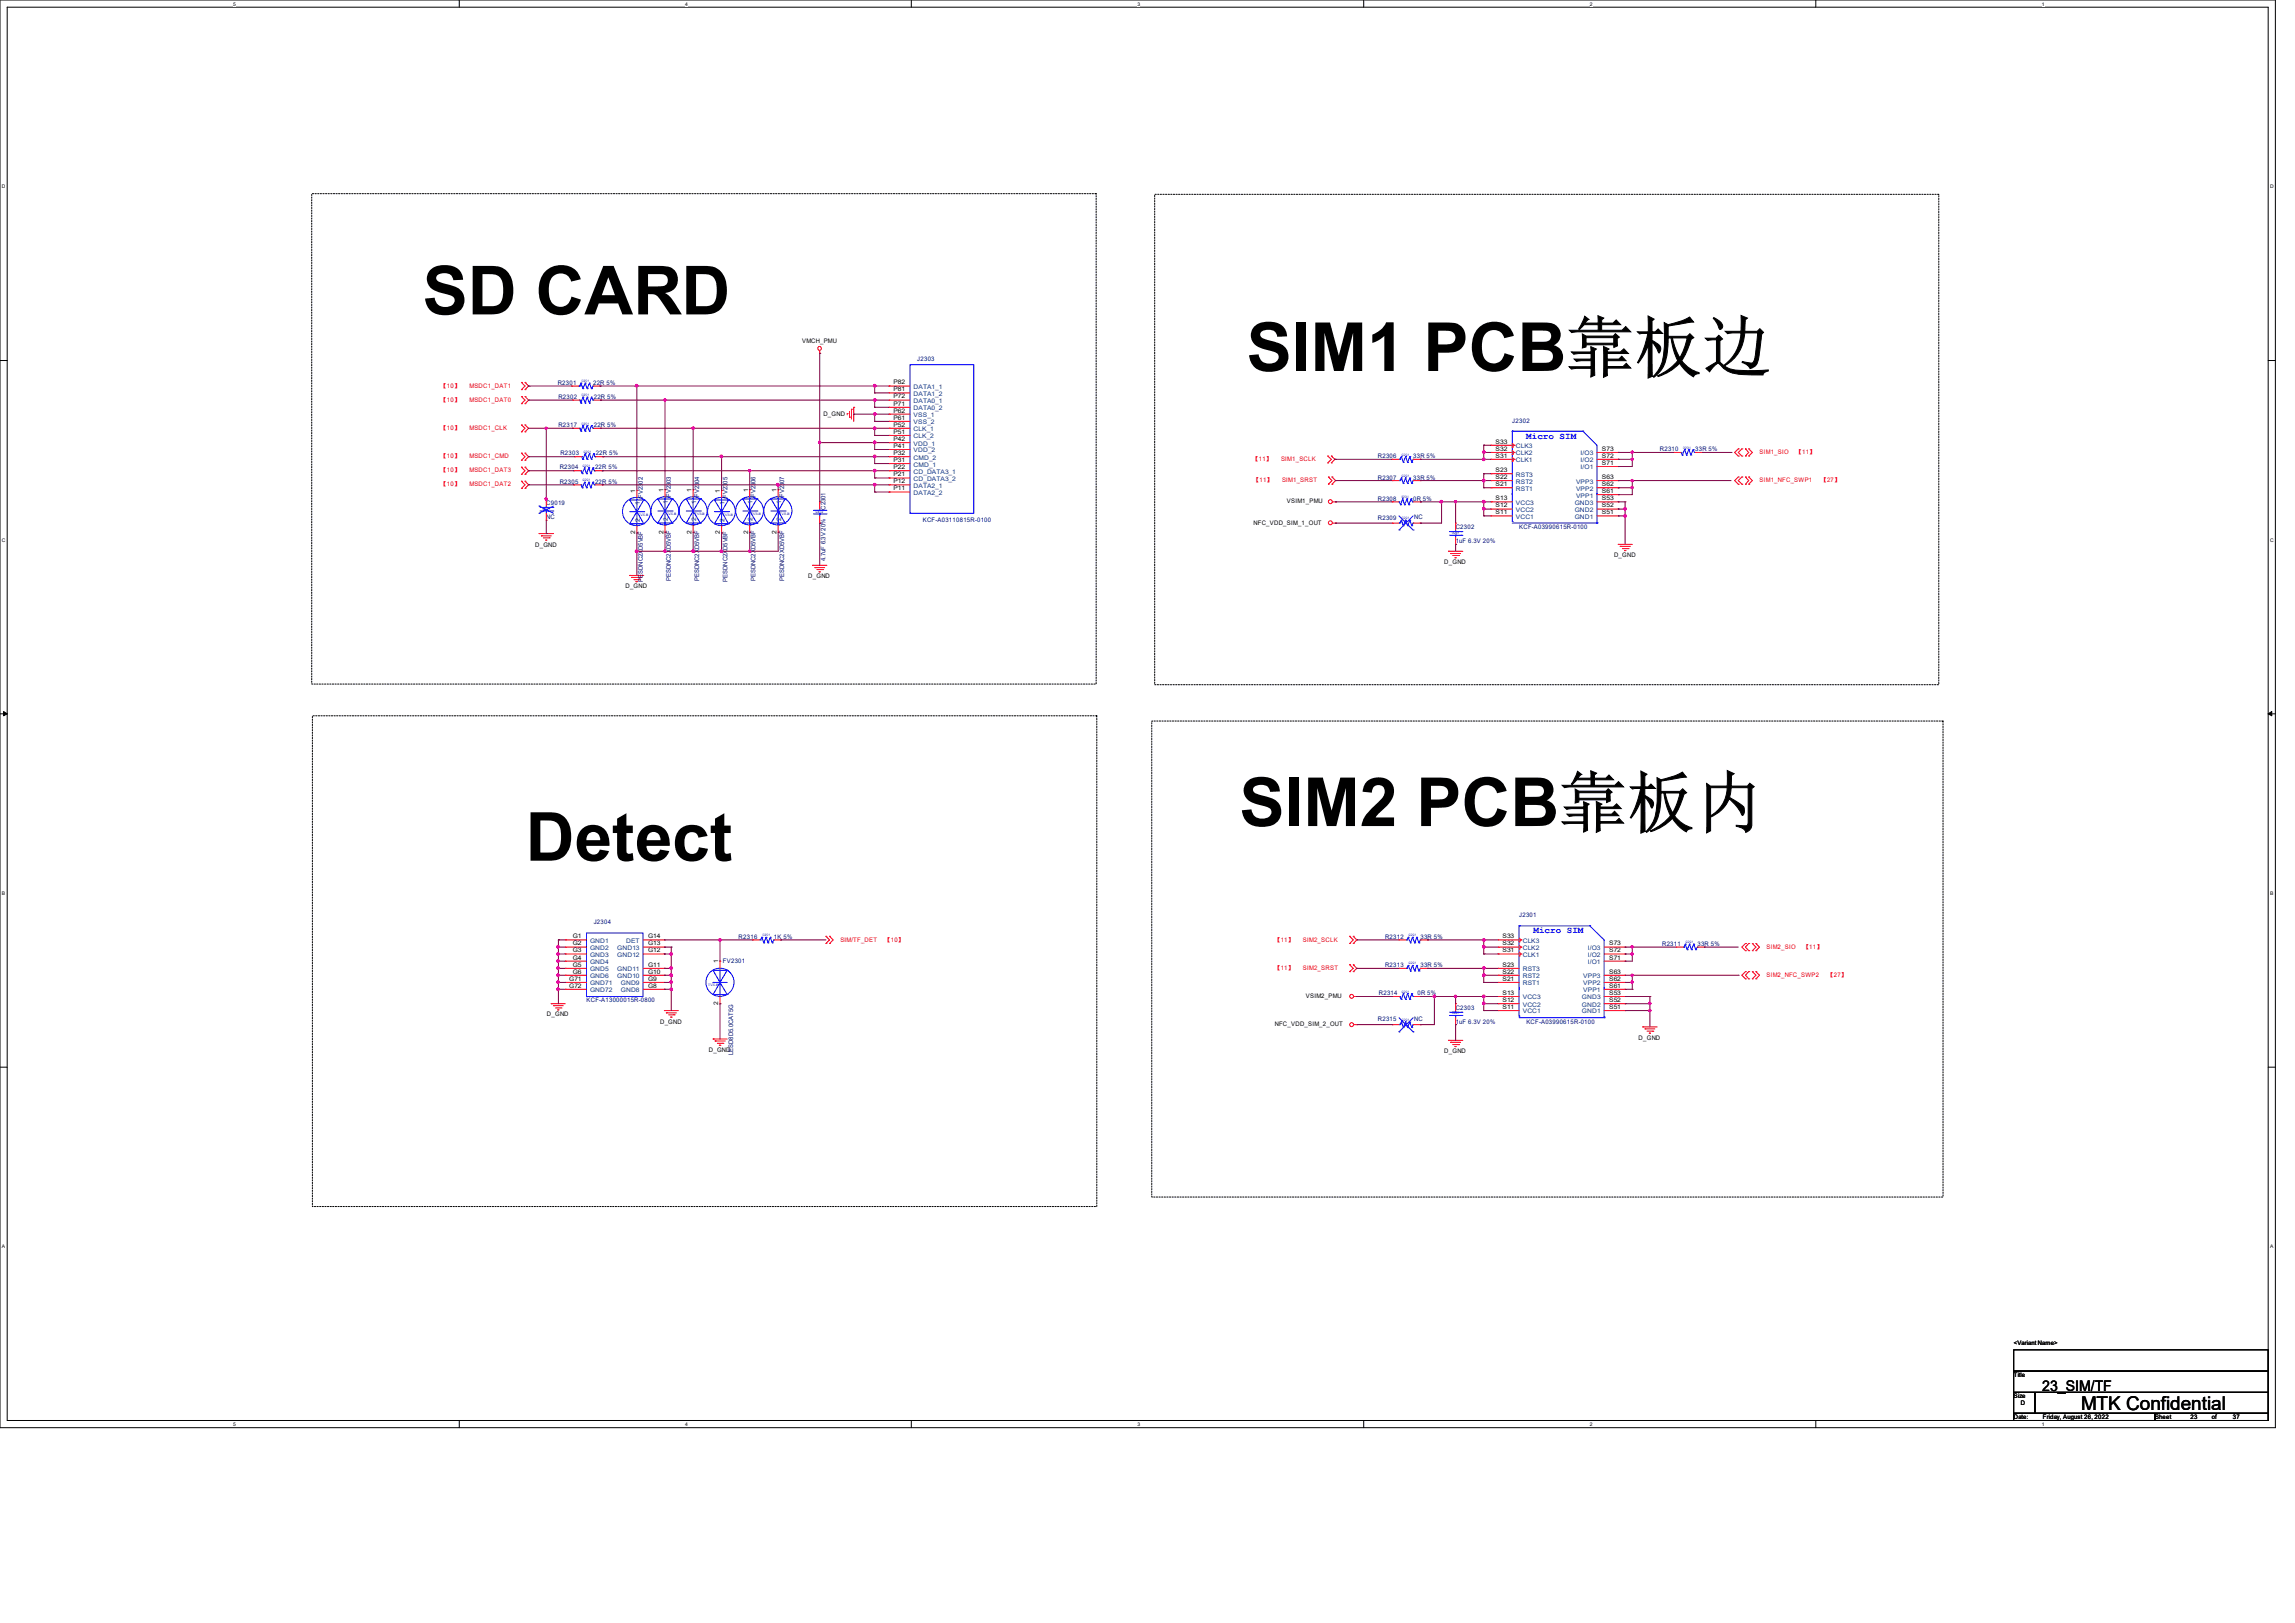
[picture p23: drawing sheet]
<svg xmlns="http://www.w3.org/2000/svg" width="297mm" height="210mm" viewBox="0 0 297 210" stroke-linecap="round" stroke-linejoin="round" font-family="sans-serif">
<defs><g id="words">
<g font-size="8.8">
<text x="54.7" y="40.7">SD CARD</text>
<text x="161.3" y="48">SIM1 PCB靠板边</text>
<text x="160.4" y="106.9">SIM2 PCB靠板内</text>
<text x="68" y="111.4">Detect</text>
</g>
<text font-size="2.5" x="269.3" y="182.5">MTK Confidential</text>
<text font-size="1.9" x="264.3" y="180">23_SIM/TF</text>
<g font-size="1.2" fill="#00f">
<text x="197.5" y="56.8">Micro SIM</text>
<text x="198.5" y="120.8">Micro SIM</text>
</g>
<g font-size=".8">
<text x="103.8" y="44.4">VMCH_PMU</text>
<text x="106.6" y="53.8">D_GND</text>
<text x="115.6" y="49.7">P82</text>
<text x="115.6" y="50.6">P81</text>
<text x="115.6" y="51.6">P72</text>
<text x="115.6" y="52.5">P71</text>
<text x="115.6" y="53.4">P62</text>
<text x="115.6" y="54.3">P61</text>
<text x="115.6" y="55.2">P52</text>
<text x="115.6" y="56.1">P51</text>
<text x="115.6" y="57.1">P42</text>
<text x="115.6" y="58">P41</text>
<text x="115.6" y="58.9">P32</text>
<text x="115.6" y="59.8">P31</text>
<text x="193.6" y="59.2">S31</text>
<text x="193.6" y="58.3">S32</text>
<text x="193.6" y="57.4">S33</text>
<text x="207.3" y="59.2">S72</text>
<text x="207.3" y="58.3">S73</text>
<text x="82.2" y="63.8" transform="rotate(-90 82.2 63.8)">1</text>
<text x="85.8" y="63.7" transform="rotate(-90 85.8 63.7)">1</text>
<text x="89.5" y="63.7" transform="rotate(-90 89.5 63.7)">1</text>
<text x="93.2" y="63.8" transform="rotate(-90 93.2 63.8)">1</text>
<text x="96.8" y="63.7" transform="rotate(-90 96.8 63.7)">1</text>
<text x="100.5" y="63.7" transform="rotate(-90 100.5 63.7)">1</text>
<text x="115.6" y="60.7">P22</text>
<text x="115.6" y="61.6">P21</text>
<text x="115.6" y="62.5">P12</text>
<text x="115.6" y="63.5">P11</text>
<text x="166.5" y="65.1">VSIM1_PMU</text>
<text x="193.6" y="61.1">S23</text>
<text x="193.6" y="64.7">S13</text>
<text x="193.6" y="65.7">S12</text>
<text x="193.6" y="62">S22</text>
<text x="193.6" y="62.9">S21</text>
<text x="207.3" y="65.7">S52</text>
<text x="207.3" y="64.7">S53</text>
<text x="207.3" y="62">S63</text>
<text x="207.3" y="63.8">S61</text>
<text x="207.3" y="62.9">S62</text>
<text x="207.3" y="60.2">S71</text>
<text x="69.3" y="70.7">D_GND</text>
<text x="82.2" y="69.1" transform="rotate(-90 82.2 69.1)">2</text>
<text x="85.8" y="69" transform="rotate(-90 85.8 69)">2</text>
<text x="89.5" y="69" transform="rotate(-90 89.5 69)">2</text>
<text x="93.2" y="69.1" transform="rotate(-90 93.2 69.1)">2</text>
<text x="96.8" y="69" transform="rotate(-90 96.8 69)">2</text>
<text x="100.5" y="69" transform="rotate(-90 100.5 69)">2</text>
<text x="162.2" y="67.9">NFC_VDD_SIM_1_OUT</text>
<text x="193.6" y="66.5">S11</text>
<text x="207.3" y="66.5">S51</text>
<text x="80.9" y="76.1">D_GND</text>
<text x="104.6" y="74.8">D_GND</text>
<text x="186.9" y="73">D_GND</text>
<text x="208.9" y="72.1">D_GND</text>
<text x="74.1" y="121.4">G1</text>
<text x="74.1" y="122.3">G2</text>
<text x="74.1" y="123.2">G3</text>
<text x="74.1" y="124.2">G4</text>
<text x="74.1" y="125.1">G5</text>
<text x="74.1" y="126">G6</text>
<text x="83.9" y="126">G10</text>
<text x="83.9" y="125.1">G11</text>
<text x="83.9" y="123.2">G12</text>
<text x="83.9" y="122.3">G13</text>
<text x="83.9" y="121.4">G14</text>
<text x="93" y="124.7" transform="rotate(-90 93 124.7)">1</text>
<text x="194.4" y="123.2">S31</text>
<text x="194.4" y="125.1">S23</text>
<text x="194.4" y="126">S22</text>
<text x="194.4" y="122.3">S32</text>
<text x="194.4" y="121.4">S33</text>
<text x="208.2" y="123.2">S72</text>
<text x="208.2" y="126">S63</text>
<text x="208.2" y="124.2">S71</text>
<text x="208.2" y="122.3">S73</text>
<text x="70.8" y="131.5">D_GND</text>
<text x="73.7" y="126.9">G71</text>
<text x="73.7" y="127.8">G72</text>
<text x="83.9" y="127.8">G8</text>
<text x="83.9" y="126.9">G9</text>
<text x="93" y="130.1" transform="rotate(-90 93 130.1)">2</text>
<text x="169" y="129.2">VSIM2_PMU</text>
<text x="194.4" y="128.7">S13</text>
<text x="194.4" y="129.7">S12</text>
<text x="194.4" y="130.6">S11</text>
<text x="194.4" y="126.9">S21</text>
<text x="208.2" y="130.6">S51</text>
<text x="208.2" y="129.7">S52</text>
<text x="208.2" y="128.7">S53</text>
<text x="208.2" y="127.8">S61</text>
<text x="208.2" y="126.9">S62</text>
<text x="85.4" y="132.5">D_GND</text>
<text x="91.7" y="136.1">D_GND</text>
<text x="165" y="132.8">NFC_VDD_SIM_2_OUT</text>
<text x="186.9" y="136.3">D_GND</text>
<text x="212.1" y="134.5">D_GND</text>
<text x="260.6" y="178.2">Title</text>
<text x="260.6" y="174.1">&lt;Variant Name&gt;</text>
<text x="260.6" y="180.9">Size</text>
<text x="260.6" y="183.6">Date:</text>
<text x="261.5" y="181.8">D</text>
<text x="264.4" y="183.6">Friday, August 26, 2022</text>
<text x="278.9" y="183.6">Sheet</text>
<text x="283.5" y="183.6">23</text>
<text x="286.2" y="183.6">of</text>
<text x="289" y="183.6">37</text>
</g>
<g font-size=".8" fill="#000080">
<text x="118.7" y="46.7">J2303</text>
<text x="72.2" y="49.8">R2301</text>
<text x="72.3" y="51.6">R2302</text>
<text x="76.8" y="49.8">22R 5%</text>
<text x="76.8" y="51.6">22R 5%</text>
<text x="72.3" y="55.3">R2317</text>
<text x="72.5" y="58.9">R2303</text>
<text x="76.8" y="55.3">22R 5%</text>
<text x="77.1" y="58.9">22R 5%</text>
<text x="178.3" y="59.3">R2306</text>
<text x="182.9" y="59.3">33R 5%</text>
<text x="195.7" y="54.7">J2302</text>
<text x="214.8" y="58.4">R2310</text>
<text x="219.4" y="58.4">33R 5%</text>
<text x="70.7" y="65.3">C9019</text>
<text x="72.4" y="62.6">R2305</text>
<text x="72.4" y="60.7">R2304</text>
<text x="77" y="62.6">22R 5%</text>
<text x="77" y="60.7">22R 5%</text>
<text x="83.2" y="64.4" transform="rotate(-90 83.2 64.4)">FV2302</text>
<text x="86.8" y="64.3" transform="rotate(-90 86.8 64.3)">FV2303</text>
<text x="90.5" y="64.3" transform="rotate(-90 90.5 64.3)">FV2304</text>
<text x="94.1" y="64.4" transform="rotate(-90 94.1 64.4)">FV2305</text>
<text x="97.8" y="64.3" transform="rotate(-90 97.8 64.3)">FV2306</text>
<text x="101.5" y="64.3" transform="rotate(-90 101.5 64.3)">FV2307</text>
<text x="106.8" y="66" transform="rotate(-90 106.8 66)">C2301</text>
<text x="178.3" y="64.8">R2308</text>
<text x="178.3" y="62.1">R2307</text>
<text x="182.9" y="64.8">0R 5%</text>
<text x="182.9" y="62.1">33R 5%</text>
<text x="70.7" y="67.2">NC</text>
<text x="119.4" y="67.5">KCF-A03110815R-0100</text>
<text x="178.3" y="67.3">R2309</text>
<text x="183" y="67.2">NC</text>
<text x="188.4" y="68.5">C2302</text>
<text x="188.4" y="70.3">1uF 6.3V 20%</text>
<text x="196.6" y="68.5">KCF-A03990615R-0100</text>
<text x="83.2" y="75.3" transform="rotate(-90 83.2 75.3)">PESDNC2XD5VBF</text>
<text x="86.8" y="75.2" transform="rotate(-90 86.8 75.2)">PESDNC2XD5VBF</text>
<text x="90.5" y="75.2" transform="rotate(-90 90.5 75.2)">PESDNC2XD5VBF</text>
<text x="94.1" y="75.3" transform="rotate(-90 94.1 75.3)">PESDNC2XD5VBF</text>
<text x="97.8" y="75.2" transform="rotate(-90 97.8 75.2)">PESDNC2XD5VBF</text>
<text x="101.5" y="75.2" transform="rotate(-90 101.5 75.2)">PESDNC2XD5VBF</text>
<text x="106.8" y="72.6" transform="rotate(-90 106.8 72.6)">4.7uF 6.3V 20%</text>
<text x="76.8" y="119.6">J2304</text>
<text x="196.6" y="118.7">J2301</text>
<text x="93.6" y="124.6">FV2301</text>
<text x="95.6" y="121.5">R2316</text>
<text x="100.2" y="121.5">1K 5%</text>
<text x="179.2" y="121.5">R2312</text>
<text x="179.2" y="125.1">R2313</text>
<text x="183.8" y="121.5">33R 5%</text>
<text x="183.8" y="125.1">33R 5%</text>
<text x="215.1" y="122.4">R2311</text>
<text x="219.7" y="122.4">33R 5%</text>
<text x="75.9" y="129.7">KCF-A13000015R-0800</text>
<text x="178.4" y="128.8">R2314</text>
<text x="183.4" y="128.8">0R 5%</text>
<text x="188.4" y="130.6">C2303</text>
<text x="94.9" y="136.5" transform="rotate(-90 94.9 136.5)">LESD8D5.0CAT5G</text>
<text x="178.3" y="132.2">R2315</text>
<text x="183" y="132.1">NC</text>
<text x="188.4" y="132.5">1uF 6.3V 20%</text>
<text x="197.5" y="132.5">KCF-A03990615R-0100</text>
</g>
<g font-size=".8" fill="#f00">
<text x="57.1" y="52">【10】</text>
<text x="57.1" y="50.2">【10】</text>
<text x="60.8" y="52">MSDC1_DAT0</text>
<text x="60.8" y="50.2">MSDC1_DAT1</text>
<text x="57.1" y="59.3">【10】</text>
<text x="57.1" y="55.6">【10】</text>
<text x="60.8" y="59.3">MSDC1_CMD</text>
<text x="60.8" y="55.6">MSDC1_CLK</text>
<text x="162.1" y="59.6">【11】</text>
<text x="165.8" y="59.6">SIM1_SCLK</text>
<text x="227.7" y="58.8">SIM1_SIO</text>
<text x="232.5" y="58.8">【11】</text>
<text x="57.1" y="62.9">【10】</text>
<text x="57.1" y="61.1">【10】</text>
<text x="60.8" y="62.9">MSDC1_DAT2</text>
<text x="60.8" y="61.1">MSDC1_DAT3</text>
<text x="162.2" y="62.4">【11】</text>
<text x="165.9" y="62.4">SIM1_SRST</text>
<text x="227.7" y="62.4">SIM1_NFC_SWP1</text>
<text x="235.7" y="62.4">【27】</text>
<text x="108.8" y="121.8">SIM/TF_DET</text>
<text x="114.5" y="121.8">【10】</text>
<text x="165" y="121.8">【11】</text>
<text x="165" y="125.5">【11】</text>
<text x="168.6" y="121.8">SIM2_SCLK</text>
<text x="168.6" y="125.5">SIM2_SRST</text>
<text x="228.6" y="122.8">SIM2_SIO</text>
<text x="233.4" y="122.8">【11】</text>
<text x="228.6" y="126.4">SIM2_NFC_SWP2</text>
<text x="236.6" y="126.4">【27】</text>
</g>
<g font-size=".8" fill="#004080">
<text x="118.2" y="50.3">DATA1_1</text>
<text x="118.2" y="51.2">DATA1_2</text>
<text x="118.2" y="52.2">DATA0_1</text>
<text x="118.2" y="53.1">DATA0_2</text>
<text x="118.2" y="54">VSS_1</text>
<text x="118.2" y="54.9">VSS_2</text>
<text x="118.2" y="55.8">CLK_1</text>
<text x="118.2" y="56.7">CLK_2</text>
<text x="118.2" y="57.7">VDD_1</text>
<text x="118.2" y="58.5">VDD_2</text>
<text x="118.2" y="59.5">CMD_2</text>
<text x="196.2" y="59.8">CLK1</text>
<text x="196.2" y="58.9">CLK2</text>
<text x="196.2" y="58">CLK3</text>
<text x="204.6" y="59.8">I/O2</text>
<text x="204.6" y="58.9">I/O3</text>
<text x="82.8" y="65.3" transform="rotate(-90 82.8 65.3)">1</text>
<text x="86.4" y="65.2" transform="rotate(-90 86.4 65.2)">1</text>
<text x="90.1" y="65.2" transform="rotate(-90 90.1 65.2)">1</text>
<text x="93.8" y="65.3" transform="rotate(-90 93.8 65.3)">1</text>
<text x="97.4" y="65.2" transform="rotate(-90 97.4 65.2)">1</text>
<text x="101.1" y="65.2" transform="rotate(-90 101.1 65.2)">1</text>
<text x="118.2" y="60.4">CMD_1</text>
<text x="118.2" y="61.3">CD_DATA3_1</text>
<text x="118.2" y="62.2">CD_DATA3_2</text>
<text x="118.2" y="63.1">DATA2_1</text>
<text x="118.2" y="64">DATA2_2</text>
<text x="196.2" y="61.7">RST3</text>
<text x="196.2" y="65.3">VCC3</text>
<text x="196.2" y="62.6">RST2</text>
<text x="196.2" y="63.5">RST1</text>
<text x="203.8" y="65.3">GND3</text>
<text x="204" y="62.6">VPP3</text>
<text x="204" y="64.4">VPP1</text>
<text x="204" y="63.5">VPP2</text>
<text x="204.6" y="60.7">I/O1</text>
<text x="82.8" y="67.6" transform="rotate(-90 82.8 67.6)">2</text>
<text x="86.4" y="67.5" transform="rotate(-90 86.4 67.5)">2</text>
<text x="90.1" y="67.5" transform="rotate(-90 90.1 67.5)">2</text>
<text x="93.8" y="67.6" transform="rotate(-90 93.8 67.6)">2</text>
<text x="97.4" y="67.5" transform="rotate(-90 97.4 67.5)">2</text>
<text x="101.1" y="67.5" transform="rotate(-90 101.1 67.5)">2</text>
<text x="196.2" y="66.2">VCC2</text>
<text x="196.2" y="67.1">VCC1</text>
<text x="203.8" y="67.1">GND1</text>
<text x="203.8" y="66.2">GND2</text>
<text x="76.4" y="122">GND1</text>
<text x="76.4" y="122.9">GND2</text>
<text x="76.4" y="123.8">GND3</text>
<text x="76.4" y="124.8">GND4</text>
<text x="76.4" y="125.7">GND5</text>
<text x="79.9" y="125.7">GND11</text>
<text x="79.9" y="123.8">GND12</text>
<text x="79.9" y="122.9">GND13</text>
<text x="81" y="122">DET</text>
<text x="197.1" y="123.8">CLK1</text>
<text x="197.1" y="125.7">RST3</text>
<text x="197.1" y="122.9">CLK2</text>
<text x="197.1" y="122">CLK3</text>
<text x="205.5" y="123.8">I/O2</text>
<text x="205.5" y="124.8">I/O1</text>
<text x="205.5" y="122.9">I/O3</text>
<text x="76.4" y="126.6">GND6</text>
<text x="76.4" y="127.5">GND71</text>
<text x="76.4" y="128.4">GND72</text>
<text x="79.9" y="126.6">GND10</text>
<text x="80.4" y="128.4">GND8</text>
<text x="80.4" y="127.5">GND9</text>
<text x="197.1" y="129.3">VCC3</text>
<text x="197.1" y="130.3">VCC2</text>
<text x="197.1" y="131.1">VCC1</text>
<text x="197.1" y="126.6">RST2</text>
<text x="197.1" y="127.5">RST1</text>
<text x="204.7" y="131.1">GND1</text>
<text x="204.7" y="130.3">GND2</text>
<text x="204.7" y="129.3">GND3</text>
<text x="204.9" y="126.6">VPP3</text>
<text x="204.9" y="128.4">VPP1</text>
<text x="204.9" y="127.5">VPP2</text>
</g>
<g font-size=".6">
<text x="30.2" y=".7">5</text>
<text x="88.7" y=".7">4</text>
<text x="147.2" y=".7">3</text>
<text x="205.7" y=".7">2</text>
<text x="264.2" y=".7">1</text>
<text x=".3" y="24.4">D</text>
<text x="293.8" y="24.4">D</text>
<text x=".3" y="70.1">C</text>
<text x="293.8" y="70.1">C</text>
<text x=".3" y="115.8">B</text>
<text x="293.8" y="115.8">B</text>
<text x=".3" y="161.5">A</text>
<text x="293.8" y="161.5">A</text>
<text x="30.2" y="184.5">5</text>
<text x="88.7" y="184.5">4</text>
<text x="147.2" y="184.5">3</text>
<text x="205.7" y="184.5">2</text>
<text x="264.2" y="184.5">1</text>
</g>
<g font-size=".4" fill="#00f">
<text x="75.3" y="49.4">0201</text>
<text x="75.3" y="51.3">0201</text>
<text x="75.3" y="54.9">0201</text>
<text x="75.6" y="58.6">0201</text>
<text x="181.4" y="59">0201</text>
<text x="217.8" y="58">0201</text>
<text x="70.2" y="66">0201</text>
<text x="75.4" y="62.3">0201</text>
<text x="75.4" y="60.4">0201</text>
<text x="181.4" y="64.4">0201</text>
<text x="181.4" y="61.7">0201</text>
<text x="82.6" y="66.7">TVS-B</text>
<text x="86.2" y="66.6">TVS-B</text>
<text x="89.9" y="66.6">TVS-B</text>
<text x="93.6" y="66.7">TVS-B</text>
<text x="97.2" y="66.6">TVS-B</text>
<text x="100.9" y="66.6">TVS-B</text>
<text x="105.5" y="66.4">0402</text>
<text x="181.4" y="67.2">0201</text>
<text x="187.9" y="69.1">0201</text>
<text x="98.7" y="121.2">0201</text>
<text x="182.3" y="121.2">0201</text>
<text x="182.3" y="124.8">0201</text>
<text x="218.2" y="122">0201</text>
<text x="91.7" y="127.6">TVS-B</text>
<text x="181.4" y="128.4">0201</text>
<text x="187.9" y="131.3">0201</text>
<text x="181.4" y="132.1">0201</text>
</g>
</g></defs>
<path d="M0 0h294.5v184.7h-294.5zM.9 .9h292.6v182.9h-292.6z" fill="none" stroke="#000" stroke-width=".13"/>
<g fill="#fff">
<path d="M30.2 .1h.3v.7h-.3z"/>
<path d="M30.2 183.9h.3v.8h-.3z"/>
</g>
<path d="M59.4 0v.9M59.4 183.8v.9" fill="none" stroke="#000" stroke-width=".13"/>
<g fill="#fff">
<path d="M88.7 .1h.3v.7h-.3z"/>
<path d="M88.7 183.9h.3v.8h-.3z"/>
</g>
<path d="M117.9 0v.9M117.9 183.8v.9" fill="none" stroke="#000" stroke-width=".13"/>
<g fill="#fff">
<path d="M147.2 .1h.3v.7h-.3z"/>
<path d="M147.2 183.9h.3v.8h-.3z"/>
</g>
<path d="M176.5 0v.9M176.5 183.8v.9" fill="none" stroke="#000" stroke-width=".13"/>
<g fill="#fff">
<path d="M205.7 .1h.4v.7h-.4z"/>
<path d="M205.7 183.9h.4v.8h-.4z"/>
</g>
<path d="M235 0v.9M235 183.8v.9" fill="none" stroke="#000" stroke-width=".13"/>
<g fill="#fff">
<path d="M264.2 .1h.4v.7h-.4z"/>
<path d="M264.2 183.9h.4v.8h-.4z"/>
<path d="M.3 23.8h.4v.7h-.4z"/>
<path d="M293.8 23.8h.5v.7h-.5z"/>
<path d="M.3 69.5h.4v.7h-.4z"/>
<path d="M293.8 69.5h.5v.7h-.5z"/>
</g>
<path d="M0 46.7h.9M293.5 46.7h1" fill="none" stroke="#000" stroke-width=".13"/>
<g fill="#fff">
<path d="M.3 115.2h.4v.8h-.4z"/>
<path d="M293.8 115.2h.4v.8h-.4z"/>
</g>
<path d="M0 92.4h.9M293.5 92.4h1" fill="none" stroke="#000" stroke-width=".13"/>
<path d="M.5 92.1l.4 .3-.4 .2zM293.5 92.4l.5-.3v.5z" fill="#000" stroke="#000" stroke-width=".13"/>
<g fill="#fff">
<path d="M.3 161h.3v.7h-.3z"/>
<path d="M293.8 161h.4v.7h-.4z"/>
</g>
<path d="M40.3 25.1h101.6v63.4h-101.6zM149.4 25.1h101.5v63.5h-101.5zM40.4 92.6h101.5v63.5h-101.5zM149.1 93.3h102.4v61.6h-102.4zM0 138.1h.9M293.5 138.1h1M260.6 174.7h32.9v2.7h-32.9zM260.6 177.4h32.9v2.8h-32.9zM260.6 182.9h18.3v.9h-18.3zM260.6 180.2h2.8v2.7h-2.8zM263.4 180.2h30.1v2.7h-30.1zM278.9 182.9h14.6v.9h-14.6z" fill="none" stroke="#000" stroke-width=".13"/>
<g fill="none" stroke="#f00" stroke-width=".13">
<path d="M67.5 58.6h.1M67.5 59.6h.1M67.5 55h.1M67.5 55.9h.1M67.5 51.3h.1M67.5 52.2h.1M67.5 49.5h.1M67.5 50.4h.1M67.5 58.6l.4 .5-.4 .5M67.5 55l.4 .4-.4 .5M67.5 51.3l.4 .5-.4 .4M67.5 49.5l.4 .5-.4 .4"/>
<path d="M67.9 59.6h.1M67.9 58.6h.1M67.9 55.9h.1M67.9 55h.1M67.9 52.2h.1M67.9 51.3h.1M67.9 50.4h.1M67.9 49.5h.1M67.9 58.6l.5 .5-.5 .5M67.9 55l.5 .4-.5 .5M67.9 51.3l.5 .5-.5 .4M67.9 49.5l.5 .5-.5 .4"/>
<path d="M74 50h.1M74 50h.9M74.1 55.4h.1M74.1 51.8h.1M74.1 55.4h.9M74.1 51.8h.9M74.3 59.1h.1M74.3 59.1h1M76.8 50h.8M76.8 55.4h.9M76.8 51.8h.9M77.1 59.1h.9"/>
<path d="M77.6 50h.1M77.7 55.4h.1M77.7 51.8h.1M78 59.1h.1M106.1 45.7h.1M106.1 45.4v.3M109.6 53.5h.1M109.6 53.5v.2M109.9 54h.1M109.9 53.3v.7M110.2 53h.1M110.2 53v1.2"/>
<path d="M110.5 52.7h.1M110.5 52.7v1.8M115.1 50h.1M115.1 50.8h.1M115.1 51.8h.1M115.1 52.7h.1M115.1 53.6h.1M115.1 54.5h.1M115.1 55.4h.1M115.1 56.3h.1M115.1 57.3h.1M115.1 58.2h.1"/>
<path d="M115.1 59.1h.1M115.1 60h.1M115.1 55.4h2.7M115.1 59.1h2.7M115.1 50h2.7M115.1 50.8h2.7M115.1 51.8h2.7M115.1 52.7h2.7M115.1 53.6h2.7M115.1 54.5h2.7M115.1 56.3h2.7M115.1 57.3h2.7"/>
<path d="M115.1 58.2h2.7M115.1 60h2.7M171.8 59h.1M171.8 59.9h.1M171.8 59l.5 .4-.5 .5M172.3 59.9h.1M172.3 59h.1M172.3 59l.5 .4-.5 .5M180.2 59.4h.1M180.2 59.4h.9M182.9 59.4h.9M183.8 59.4h.1"/>
<path d="M193 59.4h.1M193 58.5h.1M193 57.6h.1M193 59.4h2.7M193 58.5h2.7M193 57.6h2.7M195.7 59.7h.1M195.7 58.8h.1M195.7 57.9h.1M195.7 59.2l.3 .2M195.7 58.3l.3 .2M195.7 57.4l.3 .2"/>
<path d="M196 59.4h.1M196 58.5h.1M196 57.6h.1M196 59.4l-.3 .3M196 58.5l-.3 .3M196 57.6l-.3 .3M206.7 59.4h2.7M206.7 58.5h2.7M209.4 59.4h.1M209.4 58.5h.1M216.6 58.5h.1M216.6 58.5h1"/>
<path d="M219.4 58.5h.9M220.3 58.5h.1M225 58.1h.1M225 59h.1M225 58.1l-.5 .4 .5 .5M225.4 58.1h.1M225.4 59h.1M225.4 58.1l-.4 .4 .4 .5M225.9 58.1h.1M225.9 59h.1M225.9 58.1l.4 .4-.4 .5M226.3 59h.1"/>
<path d="M226.3 58.1h.1M226.3 58.1l.5 .4-.5 .5M67.5 62.3h.1M67.5 63.2h.1M67.5 60.5h.1M67.5 61.4h.1M67.5 62.3l.4 .4-.4 .5M67.5 60.5l.4 .4-.4 .5M67.9 63.2h.1M67.9 62.3h.1M67.9 61.4h.1M67.9 60.5h.1"/>
<path d="M67.9 62.3l.5 .4-.5 .5M67.9 60.5l.5 .4-.5 .5M69.8 69h.1M69.8 69h1.8M70.1 69.3h.1M70.1 69.3h1.2M70.3 69.6h.8M70.6 69.9h.1M70.6 69.9h.2M70.7 64.6h.1M70.7 67.3h.1M70.7 64.6v.9"/>
<path d="M70.7 66.4v.9M71.1 69.6h.1M74.3 62.7h.1M74.3 60.9h.1M74.3 62.7h.9M74.3 60.9h.9M77 62.7h.9M77 60.9h.9M77.9 62.7h.1M77.9 60.9h.1M81.5 74.5h.1M81.5 74.5h1.8"/>
<path d="M81.7 74.7h.1M81.7 74.7h1.4M82 75h.8M82.3 75.3h.1M82.3 75.3h.2M82.4 63.5h.1M82.4 69h.1M82.4 63.5v.9M82.4 68v1M82.8 75h.1M86.1 63.4h.1M86.1 68.9h.1"/>
<path d="M86.1 63.4v.9M86.1 67.9v1M89.7 63.4h.1M89.7 68.9h.1M89.7 63.4v.9M89.7 67.9v1M93.4 63.5h.1M93.4 69h.1M93.4 63.5v.9M93.4 68v1M97 63.4h.1M97 68.9h.1"/>
<path d="M97 63.4v.9M97 67.9v1M100.7 63.4h.1M100.7 68.9h.1M100.7 63.4v.9M100.7 67.9v1M105.2 73.2h.1M105.2 73.2h1.8M105.5 73.4h.1M105.5 73.4h1.2M105.7 73.7h.8M106 74h.1"/>
<path d="M106 74h.2M106.1 64.9h.1M106.1 67.7h.1M106.1 64.9v1M106.1 66.8v.9M106.5 73.7h.1M115.1 60.9h.1M115.1 61.8h.1M115.1 62.7h.1M115.1 63.7h.1M115.1 62.7h2.7M115.1 60.9h2.7"/>
<path d="M115.1 61.8h2.7M115.1 63.7h2.7M171.9 61.7h.1M171.9 62.7h.1M171.9 61.7l.5 .5-.5 .5M172.4 62.7h.1M172.4 61.7h.1M172.4 61.7l.4 .5-.4 .5M172.5 64.9h.3M172.5 67.7h.3M172.8 64.9h.1M172.8 67.7h.1"/>
<path d="M180.2 67.7h.1M180.2 64.9h.1M180.2 62.2h.1M180.2 64.9h.9M180.2 67.7h.9M180.2 62.2h.9M182.9 64.9h.9M182.9 67.7h.9M182.9 62.2h.9M183.8 67.7h.1M183.8 64.9h.1M183.8 62.2h.1"/>
<path d="M187.5 71.3h.1M187.5 71.3h1.8M187.7 71.6h.1M187.7 71.6h1.3M188 71.9h.8M188.3 72.2h.1M188.3 72.2h.2M188.4 67.7h.1M188.4 70.4h.1M188.4 67.7v.9M188.4 69.5v.9M188.8 71.9h.1"/>
<path d="M193 61.3h.1M193 64.9h.1M193 65.9h.1M193 66.8h.1M193 62.2h.1M193 63.1h.1M193 64.9h2.7M193 61.3h2.7M193 66.8h2.7M193 65.9h2.7M193 62.2h2.7M193 63.1h2.7"/>
<path d="M206.7 64.9h2.7M206.7 66.8h2.7M206.7 65.9h2.7M206.7 62.2h2.7M206.7 63.1h2.7M206.7 64h2.7M206.7 60.4h2.7M209.4 70.4h.1M209.4 66.8h.1M209.4 65.9h.1M209.4 64.9h.1M209.4 62.2h.1"/>
<path d="M209.4 64h.1M209.4 63.1h.1M209.4 60.4h.1M209.4 70.4h1.8M209.7 70.7h.1M209.7 70.7h1.3M210 71h.7M210.2 71.2h.1M210.2 71.2h.2M210.7 71h.1M225 61.7h.1M225 62.7h.1"/>
<path d="M225 61.7l-.5 .5 .5 .5M225.4 61.7h.1M225.4 62.7h.1M225.4 61.7l-.4 .5 .4 .5M225.9 61.7h.1M225.9 62.7h.1M225.9 61.7l.4 .5-.4 .5M226.3 62.7h.1M226.3 61.7h.1M226.3 61.7l.5 .5-.5 .5M71.3 129.9h.1M71.3 129.9h1.9"/>
<path d="M71.6 130.1h.1M71.6 130.1h1.3M71.9 130.4h.7M72.2 130.7h.1M72.6 130.4h.1M73.2 121.6h.1M73.2 122.6h.1M73.2 123.4h.1M73.2 124.4h.1M73.2 125.3h.1M73.2 126.2h.1M73.2 127.1h.1"/>
<path d="M73.2 128h.1M73.2 121.6h2.7M73.2 125.3h2.7M73.2 122.6h2.7M73.2 123.4h2.7M73.2 126.2h2.7M73.2 127.1h2.7M73.2 128h2.7M73.2 124.4h2.7M83.2 121.6h2.8M83.2 125.3h2.8M83.2 122.6h2.8"/>
<path d="M83.2 123.4h2.8M83.2 126.2h2.8M83.2 127.1h2.8M83.2 128h2.8M86 130.8h.1M86 128h.1M86 127.1h.1M86 126.2h.1M86 125.3h.1M86 123.4h.1M86 122.6h.1M86 121.6h.1"/>
<path d="M86 130.8h1.8M86.2 131.1h.1M86.2 131.1h1.3M86.5 131.3h.7M86.8 131.6h.1M86.8 131.6h.2M87.2 131.3h.1M92.3 134.5h.1M92.3 134.5h1.8M92.5 134.7h.1M92.5 134.7h1.4M92.8 135h.8"/>
<path d="M93.1 135.3h.1M93.1 135.3h.2M93.2 124.4h.1M93.2 129.9h.1M93.2 124.4v.9M93.2 128.9v1M93.6 135h.1M97.4 121.6h.1M97.4 121.6h.9M100.2 121.6h.8M101 121.6h.1M106.9 122.1h.1"/>
<path d="M106.9 121.2h.1M106.9 121.2l.5 .4-.5 .5M107.4 122.1h.1M107.4 121.2h.1M107.4 121.2l.4 .4-.4 .5M174.7 121.2h.1M174.7 122.1h.1M174.7 124.8h.1M174.7 125.7h.1M174.7 121.2l.4 .4-.4 .5M174.7 124.8l.4 .5-.4 .4M175.1 122.1h.1"/>
<path d="M175.1 121.2h.1M175.1 125.7h.1M175.1 124.8h.1M175.1 121.2l.5 .4-.5 .5M175.1 124.8l.5 .5-.5 .4M175.2 128.9h.4M175.2 132.6h.4M175.6 128.9h.1M175.6 132.6h.1M180.2 132.6h.1M180.2 132.6h.9M180.3 128.9h.1"/>
<path d="M180.3 128.9h.8M181.1 121.6h.1M181.1 125.3h.1M181.1 121.6h.9M181.1 125.3h.9M182.9 132.6h.9M183 128.9h.9M183.8 132.6h.1M183.8 121.6h.9M183.8 125.3h.9M183.9 128.9h.1M184.7 121.6h.1"/>
<path d="M184.7 125.3h.1M187.5 134.6h.1M187.5 134.6h1.8M187.7 134.9h.1M187.7 134.9h1.3M188 135.2h.8M188.3 135.4h.1M188.3 135.4h.2M188.4 129.9h.1M188.4 132.6h.1M188.4 129.9v.9M188.4 131.7v.9"/>
<path d="M188.8 135.2h.1M193.9 123.4h.1M193.9 125.3h.1M193.9 128.9h.1M193.9 129.9h.1M193.9 130.8h.1M193.9 126.2h.1M193.9 127.1h.1M193.9 122.6h.1M193.9 121.6h.1M193.9 128.9h2.7M193.9 130.8h2.7"/>
<path d="M193.9 129.9h2.7M193.9 121.6h2.7M193.9 125.3h2.7M193.9 122.6h2.7M193.9 123.4h2.7M193.9 126.2h2.7M193.9 127.1h2.7M196.6 123.7h.1M196.6 122.8h.1M196.6 121.9h.1M196.6 123.2l.2 .2M196.6 122.3l.2 .3"/>
<path d="M196.6 121.4l.2 .2M196.8 123.4h.1M196.8 122.6h.1M196.8 121.6h.1M196.8 123.4l-.2 .3M196.8 122.6l-.2 .2M196.8 121.6l-.2 .3M207.6 128.9h2.7M207.6 130.8h2.7M207.6 129.9h2.7M207.6 122.6h2.7M207.6 123.4h2.7"/>
<path d="M207.6 126.2h2.7M207.6 127.1h2.7M207.6 128h2.7M207.6 124.4h2.7M210.3 123.4h.1M210.3 130.8h.1M210.3 129.9h.1M210.3 128.9h.1M210.3 126.2h.1M210.3 128h.1M210.3 127.1h.1M210.3 124.4h.1"/>
<path d="M210.3 122.6h.1M212.6 132.9h.1M212.6 132.9h1.9M212.9 133.1h.1M212.9 133.1h1.3M213.1 133.4h.8M213.4 133.7h.1M213.4 133.7h.2M213.9 133.4h.1M216.9 122.6h.1M216.9 122.6h.9M219.7 122.6h.9"/>
<path d="M220.6 122.6h.1M225.9 125.7h.1M225.9 126.7h.1M225.9 122.1h.1M225.9 123h.1M225.9 125.7l-.5 .5 .5 .5M225.9 122.1l-.5 .5 .5 .4M226.3 125.7h.1M226.3 126.7h.1M226.3 122.1h.1M226.3 123h.1M226.3 125.7l-.4 .5 .4 .5"/>
<path d="M226.3 122.1l-.4 .5 .4 .4M226.8 125.7h.1M226.8 126.7h.1M226.8 122.1h.1M226.8 123h.1M226.8 125.7l.4 .5-.4 .5M226.8 122.1l.4 .5-.4 .4M227.2 126.7h.1M227.2 125.7h.1M227.2 123h.1M227.2 122.1h.1M227.2 125.7l.5 .5-.5 .5"/>
<path d="M227.2 122.1l.5 .5-.5 .4"/>
<circle cx="106.1" cy="45.1" r=".24"/>
<circle cx="172.2" cy="64.9" r=".25"/>
<circle cx="172.2" cy="67.6" r=".25"/>
<circle cx="174.9" cy="132.6" r=".25"/>
<circle cx="174.9" cy="128.9" r=".25"/>
</g>
<g fill="none" stroke="#00f" stroke-width=".13">
<path d="M74.9 50h.1M75 55.4h.1M75 50h.1M75 51.8h.1M75 55.4l.2 .4M75 51.8l.2 .4M75.2 55.8h.1M75.2 49.6h.1M75.2 52.2h.1M75.2 49.6l-.2 .4M75.2 49.6l.2 .7M75.3 59.1h.1"/>
<path d="M75.3 59.1l.1 .3M75.4 55.1h.1M75.4 59.4h.1M75.4 50.3h.1M75.4 51.4h.1M75.4 55.1l.3 .7M75.4 55.1l-.2 .7M75.4 51.4l.3 .8M75.4 51.4l-.2 .8M75.7 55.8h.1M75.7 58.7h.1M75.7 49.6h.1"/>
<path d="M75.7 52.2h.1M75.7 58.7l.3 .7M75.7 58.7l-.3 .7M75.7 49.6l-.3 .7M75.7 49.6l.3 .7M76 55.1h.1M76 59.4h.1M76 50.3h.1M76 51.4h.1M76 55.1l.3 .7M76 55.1l-.3 .7M76 51.4l.3 .8"/>
<path d="M76 51.4l-.3 .8M76.3 55.8h.1M76.3 58.7h.1M76.3 49.6h.1M76.3 52.2h.1M76.3 58.7l.2 .7M76.3 58.7l-.3 .7M76.3 49.6l-.3 .7M76.3 49.6l.2 .7M76.5 55.1h.1M76.5 59.4h.1M76.5 50.3h.1"/>
<path d="M76.5 51.4h.1M76.5 55.1l.3 .3M76.5 55.1l-.2 .7M76.5 51.4l.3 .4M76.5 51.4l-.2 .8M76.8 55.4h.1M76.8 50h.1M76.8 51.8h.1M76.8 50l-.3 .3M76.8 58.7h.1M76.8 58.7l.2 .4M76.8 58.7l-.3 .7"/>
<path d="M77 59.1h.1M117.8 47.2h8.2v19.2h-8.2zM181.1 59.4h.1M181.4 59.1h.1M181.4 59.1l-.3 .3M181.4 59.1l.2 .7M181.6 59.8h.1M181.9 59.1h.1M181.9 59.1l-.3 .7M181.9 59.1l.3 .7M182.2 59.8h.1M182.5 59.1h.1"/>
<path d="M182.5 59.1l-.3 .7M182.5 59.1l.2 .7M182.7 59.8h.1M182.9 59.4h.1M182.9 59.4l-.2 .4M195.7 55.8h.1M195.7 55.8h9.2M195.7 55.8v11.7M204.9 55.8h.1M204.9 55.8l1.8 1.8v10M217.6 58.5h.1M217.6 58.5l.1 .4"/>
<path d="M217.7 58.9h.1M218 58.2h.1M218 58.2l.3 .7M218 58.2l-.3 .7M218.3 58.9h.1M218.6 58.2h.1M218.6 58.2l.2 .7M218.6 58.2l-.3 .7M218.8 58.9h.1M219.1 58.2h.1M219.1 58.2l.2 .3M219.1 58.2l-.3 .7"/>
<path d="M219.3 58.5h.1M69.8 66.4h.1M69.8 65.5h.1M69.8 65.5l1.8 .9M69.9 66.1h1.6M69.9 65.7h1.6M70.7 65.7h.1M70.7 66.1h.1M70.7 65.5v.2M70.7 66.1v.3M71.5 66.1h.1M71.5 65.7h.1"/>
<path d="M71.6 65.5l-1.8 .9M75.2 62.7h.1M75.2 60.9h.1M75.2 62.7l.2 .4M75.2 60.9l.2 .4M75.4 63.1h.1M75.4 61.3h.1M75.6 62.4h.1M75.6 60.5h.1M75.6 62.4l.3 .7M75.6 62.4l-.2 .7M75.6 60.5l.3 .8"/>
<path d="M75.6 60.5l-.2 .8M75.9 63.1h.1M75.9 61.3h.1M76.2 62.4h.1M76.2 60.5h.1M76.2 62.4l.3 .7M76.2 62.4l-.3 .7M76.2 60.5l.3 .8M76.2 60.5l-.3 .8M76.5 63.1h.1M76.5 61.3h.1M76.8 62.4h.1"/>
<path d="M76.8 60.5h.1M76.8 62.4l.1 .3M76.8 62.4l-.3 .7M76.8 60.5l.1 .4M76.8 60.5l-.3 .8M76.9 62.7h.1M76.9 60.9h.1M81.5 64.7h.1M81.5 67.8h.1M81.5 66.2h1.8M81.5 67.8h1.8M81.5 64.7h1.8"/>
<path d="M81.5 64.7l.9 1.5M82.4 68h.1M82.4 66.2h.1M82.4 64.4v3.6M82.4 66.2l-.9 1.6M82.4 66.2l.9 1.6M83.3 66.2h.1M83.3 67.8h.1M83.3 64.7h.1M83.3 64.7l-.9 1.5M85.1 64.6h.1M85.1 67.7h.1"/>
<path d="M85.1 67.7h1.9M85.1 66.1h1.9M85.1 64.6h1.9M85.1 64.6l1.9 3.1M86.1 67.9h.1M86.1 66.1h.1M86.1 64.3v3.6M87 66.1h.1M87 67.7h.1M87 64.6h.1M87 64.6l-1.9 3.1M88.8 64.6h.1"/>
<path d="M88.8 67.7h.1M88.8 67.7h1.8M88.8 66.1h1.8M88.8 64.6h1.8M88.8 64.6l.9 1.5M89.7 67.9h.1M89.7 66.1h.1M89.7 64.3v3.6M89.7 66.1l-.9 1.6M89.7 66.1l.9 1.6M90.6 66.1h.1M90.6 67.7h.1"/>
<path d="M90.6 64.6h.1M90.6 64.6l-.9 1.5M92.5 64.7h.1M92.5 67.8h.1M92.5 66.2h1.8M92.5 67.8h1.8M92.5 64.7h1.8M92.5 64.7l.9 1.5M93.4 68h.1M93.4 66.2h.1M93.4 64.4v3.6M93.4 66.2l-.9 1.6"/>
<path d="M93.4 66.2l.9 1.6M94.3 66.2h.1M94.3 67.8h.1M94.3 64.7h.1M94.3 64.7l-.9 1.5M96.1 64.6h.1M96.1 67.7h.1M96.1 67.7h1.9M96.1 66.1h1.9M96.1 64.6h1.9M96.1 64.6l.9 1.5M97 67.9h.1"/>
<path d="M97 66.1h.1M97 64.3v3.6M97 66.1l-.9 1.6M97 66.1l1 1.6M98 66.1h.1M98 67.7h.1M98 64.6h.1M98 64.6l-1 1.5M99.8 64.6h.1M99.8 67.7h.1M99.8 67.7h1.8M99.8 66.1h1.8"/>
<path d="M99.8 64.6h1.8M99.8 64.6l.9 1.5M100.7 67.9h.1M100.7 66.1h.1M100.7 64.3v3.6M100.7 66.1l-.9 1.6M100.7 66.1l.9 1.6M101.6 66.1h.1M101.6 67.7h.1M101.6 64.6h.1M101.6 64.6l-.9 1.5M105.3 66.5h1.6"/>
<path d="M105.3 66h1.6M106.1 66h.1M106.1 66.5h.1M106.1 65.9v.1M106.1 66.5v.3M106.9 66.5h.1M106.9 66h.1M181.1 68.6h.1M181.1 64.9h.1M181.1 67.7h.1M181.1 66.8l1.8 1.8M181.1 64.9l.2 .4"/>
<path d="M181.1 62.2h.1M181.3 65.3h.1M181.4 67.3h.1M181.4 61.8h.1M181.4 67.3l-.3 .4M181.4 67.3l.2 .7M181.4 61.8l-.3 .4M181.4 61.8l.2 .8M181.5 64.6h.1M181.5 64.6l.3 .7M181.5 64.6l-.2 .7M181.6 68h.1"/>
<path d="M181.6 62.6h.1M181.8 65.3h.1M181.9 67.3h.1M181.9 61.8h.1M181.9 67.3l-.3 .7M181.9 67.3l.3 .7M181.9 61.8l-.3 .8M181.9 61.8l.3 .8M182.1 64.6h.1M182.1 64.6l.2 .7M182.1 64.6l-.3 .7M182.2 68h.1"/>
<path d="M182.2 62.6h.1M182.3 65.3h.1M182.5 67.3h.1M182.5 61.8h.1M182.5 67.3l-.3 .7M182.5 67.3l.2 .7M182.5 61.8l-.3 .8M182.5 61.8l.2 .8M182.6 64.6h.1M182.6 64.6l.2 .3M182.6 64.6l-.3 .7M182.7 68h.1"/>
<path d="M182.7 62.6h.1M182.8 64.9h.1M182.9 67.7h.1M182.9 68.6h.1M182.9 62.2h.1M182.9 67.7l-.2 .3M182.9 66.8l-1.8 1.8M182.9 62.2l-.2 .4M187.6 69.3h1.6M187.6 68.8h1.6M188.4 68.8h.1M188.4 69.3h.1"/>
<path d="M188.4 68.6v.2M188.4 69.3v.2M189.2 69.3h.1M189.2 68.8h.1M195.7 67.5h.1M195.7 67.7h11M206.7 64h.1M206.7 67.7h.1M206.7 67.6h.1M196.6 119.8h.1M196.6 119.8h9.1M196.6 119.8v11.7"/>
<path d="M205.7 119.8h.1M205.7 119.8l1.9 1.8v10M75.9 120.7h7.3v8.2h-7.3zM92.3 127.1h.1M92.3 128.7h.1M92.3 125.6h.1M92.3 127.1h1.8M92.3 128.7h1.8M92.3 125.6h1.8M92.3 125.6l.9 1.5M93.2 128.9h.1M93.2 127.1h.1"/>
<path d="M93.2 125.3v3.6M93.2 127.1l.9 1.6M93.2 127.1l-.9 1.6M94.1 125.6h.1M94.1 128.7h.1M94.1 125.6l-.9 1.5M98.3 121.6h.1M98.4 121.6h.1M98.6 121.3h.1M98.6 121.3l-.2 .3M98.6 121.3l.2 .7M98.8 122h.1"/>
<path d="M99.1 121.3h.1M99.1 121.3l-.3 .7M99.1 121.3l.3 .7M99.4 122h.1M99.7 121.3h.1M99.7 121.3l-.3 .7M99.7 121.3l.2 .7M99.9 122h.1M100.2 121.6h.1M100.2 121.6l-.3 .4M181.1 133.5h.1M181.1 132.6h.1"/>
<path d="M181.1 131.7l1.8 1.8M181.1 128.9h.1M181.1 128.9l.3 .4M181.4 129.3h.1M181.4 132.2h.1M181.4 132.2l-.3 .4M181.4 132.2l.2 .8M181.6 128.6h.1M181.6 133h.1M181.6 128.6l.3 .7M181.6 128.6l-.2 .7M181.9 129.3h.1"/>
<path d="M181.9 132.2h.1M181.9 132.2l-.3 .8M181.9 132.2l.3 .8M182 121.6h.1M182 125.3h.1M182.1 121.6h.1M182.1 125.3h.1M182.2 128.6h.1M182.2 133h.1M182.2 128.6l.3 .7M182.2 128.6l-.3 .7M182.2 121.3h.1"/>
<path d="M182.2 124.9h.1M182.2 121.3l-.1 .3M182.2 121.3l.3 .7M182.2 124.9l-.1 .4M182.2 124.9l.3 .7M182.5 129.3h.1M182.5 132.2h.1M182.5 132.2l-.3 .8M182.5 132.2l.2 .8M182.5 122h.1M182.5 125.6h.1M182.7 128.6h.1"/>
<path d="M182.7 133h.1M182.7 128.6l.2 .3M182.7 128.6l-.2 .7M182.8 121.3h.1M182.8 124.9h.1M182.8 121.3l-.3 .7M182.8 121.3l.3 .7M182.8 124.9l-.3 .7M182.8 124.9l.3 .7M182.9 128.9h.1M182.9 132.6h.1M182.9 133.5h.1"/>
<path d="M182.9 132.6l-.2 .4M182.9 131.7l-1.8 1.8M183.1 122h.1M183.1 125.6h.1M183.3 121.3h.1M183.3 124.9h.1M183.3 121.3l-.2 .7M183.3 121.3l.3 .7M183.3 124.9l-.2 .7M183.3 124.9l.3 .7M183.6 122h.1M183.6 125.6h.1"/>
<path d="M183.8 121.6h.1M183.8 125.3h.1M183.8 121.6l-.2 .4M183.8 125.3l-.2 .3M187.6 131.4h1.6M187.6 131h1.6M188.4 131h.1M188.4 131.4h.1M188.4 130.8v.2M188.4 131.4v.3M189.2 131.4h.1M189.2 131h.1"/>
<path d="M196.6 131.5h.1M196.6 131.7h11M207.6 128h.1M207.6 131.7h.1M207.6 131.6h.1M217.8 122.6h.1M217.9 122.6h.1M218.1 122.2h.1M218.1 122.2l-.2 .4M218.1 122.2l.3 .7M218.4 122.9h.1M218.7 122.2h.1"/>
<path d="M218.7 122.2l-.3 .7M218.7 122.2l.2 .7M218.9 122.9h.1M219.2 122.2h.1M219.2 122.2l-.3 .7M219.2 122.2l.3 .7M219.5 122.9h.1M219.7 122.6h.1M219.7 122.6l-.2 .3"/>
<circle cx="82.4" cy="66.2" r="1.82"/>
<circle cx="86" cy="66.1" r="1.81"/>
<circle cx="89.7" cy="66.1" r="1.82"/>
<circle cx="93.4" cy="66.2" r="1.81"/>
<circle cx="97" cy="66.1" r="1.81"/>
<circle cx="100.7" cy="66.1" r="1.82"/>
<circle cx="93.2" cy="127.1" r="1.82"/>
</g>
<g fill="none" stroke="#800040" stroke-width=".13">
<path d="M68.4 50h.1M68.4 51.8h.1M68.4 59.1h.1M68.4 50h5.6M68.4 51.8h5.7M68.4 55.4h5.7M68.4 59.1h5.9M70.7 55.4h.1M70.7 55.4v9.3M74.1 55.4h.1M77.6 50h.1M77.6 50h37.5"/>
<path d="M77.7 51.8h.1M77.7 55.4h.1M77.7 51.8h37.4M77.7 55.4h37.4M78 59.1h.1M78 59.1h37.1M82.4 50h.1M82.4 50v13.5M86.1 51.8h.1M86.1 51.8v11.6M89.7 55.4h.1M89.7 55.4v8"/>
<path d="M93.4 59.1h.1M93.4 59.1v4.4M106.1 45.7h.1M106.1 57.3h.1M106.1 45.7v19.2M106.1 57.3h9M110.5 53.6h.1M110.5 53.6h4.6M113.2 50h.1M113.2 50.8h.1M113.2 51.8h.1M113.2 52.7h.1"/>
<path d="M113.2 53.6h.1M113.2 54.5h.1M113.2 55.4h.1M113.2 56.3h.1M113.2 57.3h.1M113.2 58.2h.1M113.2 59.1h.1M113.2 60h.1M113.2 50v.8M113.2 51.8v.9M113.2 53.6v.9M113.2 55.4v.9"/>
<path d="M113.2 57.3v.9M113.2 59.1v.9M113.2 50.8h1.9M113.2 52.7h1.9M113.2 54.5h1.9M113.2 56.3h1.9M113.2 58.2h1.9M113.2 60h1.9M172.8 59.4h.1M172.8 59.4h7.4M183.8 59.4h.1M183.8 59.4h9.2"/>
<path d="M192 57.6h.1M192 58.5h.1M192 59.4h.1M192 57.6h1M192 57.6v1.8M192 58.5h1M209.4 58.5h.1M209.4 59.4h.1M209.4 58.5h7.2M209.4 59.4h1.8M211.2 58.5h.1M211.2 59.4h.1"/>
<path d="M211.2 58.5v1.9h-1.8M220.3 58.5h3.7M224 58.5h.1M68.4 60.9h.1M68.4 62.7h.1M68.4 60.9h5.9M68.4 62.7h5.9M70.7 64.6h.1M70.7 64.7h.1M70.7 69h.1M70.7 67.3v1.7M77.9 60.9h.1"/>
<path d="M77.9 62.7h.1M77.9 60.9h37.2M77.9 62.7h37.2M82.4 69h.1M82.4 71.3h.1M82.4 69v5.5M86.1 68.9h.1M86.1 71.3h.1M86.1 68.9v2.4M89.7 68.9h.1M89.7 71.3h.1M89.7 68.9v2.4"/>
<path d="M93.4 69h.1M93.4 71.3h.1M93.4 69v2.3M97 60.9h.1M97 68.9h.1M97 71.3h.1M97 60.9v2.5M97 68.9v2.4M100.7 62.7h.1M100.7 68.9h.1M100.7 62.7v.7M100.7 68.9v2.4h-18.3"/>
<path d="M106.1 67.7h.1M106.1 67.7v5.5M113.2 60.9h.1M113.2 61.8h.1M113.2 62.7h.1M113.2 63.7h.1M113.2 60.9v.9M113.2 62.7v1M113.2 61.8h1.9M113.2 63.7h1.9M172.8 62.2h.1M172.8 64.9h.1"/>
<path d="M172.8 67.7h.1M172.8 62.2h7.4M172.8 64.9h7.4M172.8 67.7h7.4M183.8 62.2h.1M183.8 64.9h.1M183.8 67.7h.1M183.8 62.2h9.2M183.8 64.9h9.2M186.6 64.9h.1M186.6 64.9v2.8h-2.8M188.4 64.9h.1"/>
<path d="M188.4 70.4h.1M188.4 64.9v2.8M188.4 70.4v.9M192 61.3h.1M192 62.2h.1M192 63.1h.1M192 64.9h.1M192 65.9h.1M192 66.8h.1M192 61.3v1.8M192 64.9v1.9M192 61.3h1"/>
<path d="M192 63.1h1M192 65.9h1M192 66.8h1M209.4 60.4h.1M209.4 62.2h.1M209.4 63.1h.1M209.4 64h.1M209.4 64.9h.1M209.4 65.9h.1M209.4 66.8h.1M209.4 62.2h14.6M209.4 63.1h1.8"/>
<path d="M209.4 64.9h.9M209.4 65.9h.9M209.4 66.8h.9M210.3 64.9h.1M210.3 65.9h.1M210.3 66.8h.1M210.3 64.9v5.5M211.2 62.2h.1M211.2 63.1h.1M211.2 62.2v1.8h-1.8M72.3 121.6h.1M72.3 122.6h.1"/>
<path d="M72.3 123.4h.1M72.3 124.4h.1M72.3 125.3h.1M72.3 126.2h.1M72.3 127.1h.1M72.3 128h.1M72.3 121.6h.9M72.3 121.6v8.3M72.3 122.6h.9M72.3 123.4h.9M72.3 124.4h.9M72.3 125.3h.9"/>
<path d="M72.3 126.2h.9M72.3 127.1h.9M72.3 128h.9M86 121.6h.1M86 122.6h.1M86 123.4h.1M86 125.3h.1M86 126.2h.1M86 127.1h.1M86 128h.1M86 121.6h11.4M86 122.6h.9"/>
<path d="M86 123.4h.9M86 125.3h.9M86 126.2h.9M86 127.1h.9M86 128h.9M86.9 122.6h.1M86.9 123.4h.1M86.9 125.3h.1M86.9 126.2h.1M86.9 127.1h.1M86.9 128h.1M86.9 122.6v8.2"/>
<path d="M93.2 121.6h.1M93.2 129.9h.1M93.2 121.6v2.8M93.2 129.9v4.6M101 121.6h.1M101 121.6h5.9M175.6 121.6h.1M175.6 125.3h.1M175.6 128.9h.1M175.6 121.6h5.5M175.6 125.3h5.5M175.6 128.9h4.7"/>
<path d="M175.6 132.6h4.6M180.2 132.6h.1M183.8 132.6h.1M183.9 128.9h.1M183.9 128.9h10M184.7 121.6h.1M184.7 125.3h.1M184.7 121.6h9.2M184.7 125.3h9.2M185.6 128.9h.1M185.6 128.9v3.7h-1.8M188.4 128.9h.1"/>
<path d="M188.4 132.6h.1M188.4 128.9v1M188.4 132.6v2M192 121.6h.1M192 122.6h.1M192 123.4h.1M192 125.3h.1M192 126.2h.1M192 127.1h.1M192 128.9h.1M192 129.9h.1M192 130.8h.1"/>
<path d="M192 121.6v1.8M192 125.3v1.8M192 128.9v1.9M192 122.6h1.9M192 123.4h1.9M192 126.2h1.9M192 127.1h1.9M192 129.9h1.9M192 130.8h1.9M210.3 122.6h.1M210.3 123.4h.1M210.3 124.4h.1"/>
<path d="M210.3 128.9h.1M210.3 129.9h.1M210.3 130.8h.1M210.3 122.6h6.6M210.3 123.4h.9M210.3 126.2h14.7M210.3 127.1h.9M210.3 128h.9M210.3 128.9h3.2M210.3 129.9h3.2M210.3 130.8h3.2M211.2 122.6h.1"/>
<path d="M211.2 123.4h.1M211.2 126.2h.1M211.2 127.1h.1M211.2 128h.1M211.2 122.6v1.8h-.9M211.2 126.2v1.8M213.5 128.9h.1M213.5 129.9h.1M213.5 130.8h.1M213.5 128.9v4M220.6 122.6h.1M220.6 122.6h4.4"/>
<path d="M225 126.2h.1"/>
</g>
<g fill="#f0f" stroke="#f0f" stroke-width=".13">
<circle cx="106.1" cy="57.2" r=".15"/>
<circle cx="113.2" cy="53.6" r=".17"/>
<circle cx="192" cy="58.5" r=".17"/>
<circle cx="211.2" cy="59.4" r=".15"/>
<circle cx="211.2" cy="58.5" r=".15"/>
<circle cx="192" cy="59.4" r=".17"/>
<circle cx="192" cy="62.2" r=".17"/>
<circle cx="211.2" cy="63.1" r=".15"/>
<circle cx="211.2" cy="62.2" r=".15"/>
<circle cx="186.5" cy="64.9" r=".17"/>
<circle cx="192" cy="64.9" r=".17"/>
<circle cx="188.4" cy="64.9" r=".15"/>
<circle cx="210.3" cy="65.8" r=".17"/>
<circle cx="192" cy="65.8" r=".17"/>
<circle cx="210.3" cy="66.8" r=".17"/>
<circle cx="72.2" cy="122.5" r=".17"/>
<circle cx="93.2" cy="121.6" r=".17"/>
<circle cx="86.9" cy="123.4" r=".17"/>
<circle cx="72.2" cy="123.4" r=".17"/>
<circle cx="72.2" cy="124.4" r=".17"/>
<circle cx="72.2" cy="126.2" r=".17"/>
<circle cx="72.2" cy="125.3" r=".17"/>
<circle cx="86.9" cy="125.3" r=".17"/>
<circle cx="86.9" cy="126.2" r=".17"/>
<circle cx="192" cy="121.6" r=".17"/>
<circle cx="192" cy="122.5" r=".17"/>
<circle cx="72.2" cy="128" r=".17"/>
<circle cx="72.2" cy="127.1" r=".17"/>
<circle cx="86.9" cy="128" r=".17"/>
<circle cx="86.9" cy="127.1" r=".17"/>
<circle cx="211.2" cy="122.5" r=".15"/>
<circle cx="211.2" cy="123.4" r=".15"/>
<circle cx="192" cy="125.3" r=".17"/>
<circle cx="192" cy="126.2" r=".17"/>
<circle cx="185.6" cy="128.9" r=".17"/>
<circle cx="188.4" cy="128.9" r=".15"/>
<circle cx="192" cy="128.9" r=".17"/>
<circle cx="192" cy="129.8" r=".17"/>
<circle cx="213.5" cy="129.8" r=".15"/>
<circle cx="213.5" cy="130.8" r=".15"/>
<circle cx="82.4" cy="71.3" r=".17"/>
<circle cx="113.2" cy="49.9" r=".17"/>
<circle cx="82.4" cy="49.9" r=".17"/>
<circle cx="113.2" cy="51.8" r=".17"/>
<circle cx="86" cy="51.8" r=".15"/>
<circle cx="113.2" cy="55.4" r=".17"/>
<circle cx="89.7" cy="55.4" r=".17"/>
<circle cx="113.2" cy="59.1" r=".17"/>
<circle cx="93.3" cy="59.1" r=".17"/>
<circle cx="113.2" cy="60.9" r=".17"/>
<circle cx="97" cy="60.9" r=".15"/>
<circle cx="113.2" cy="62.7" r=".17"/>
<circle cx="100.7" cy="62.7" r=".17"/>
<circle cx="86" cy="71.3" r=".15"/>
<circle cx="89.7" cy="71.3" r=".17"/>
<circle cx="93.3" cy="71.3" r=".17"/>
<circle cx="97" cy="71.3" r=".15"/>
<circle cx="113.2" cy="57.2" r=".17"/>
<circle cx="211.2" cy="126.2" r=".15"/>
<circle cx="211.2" cy="127.1" r=".15"/>
<circle cx="70.7" cy="55.4" r=".15"/>
<circle cx="70.7" cy="64.6" r=".15"/>
</g>
<use href="#words"/>
</svg>
